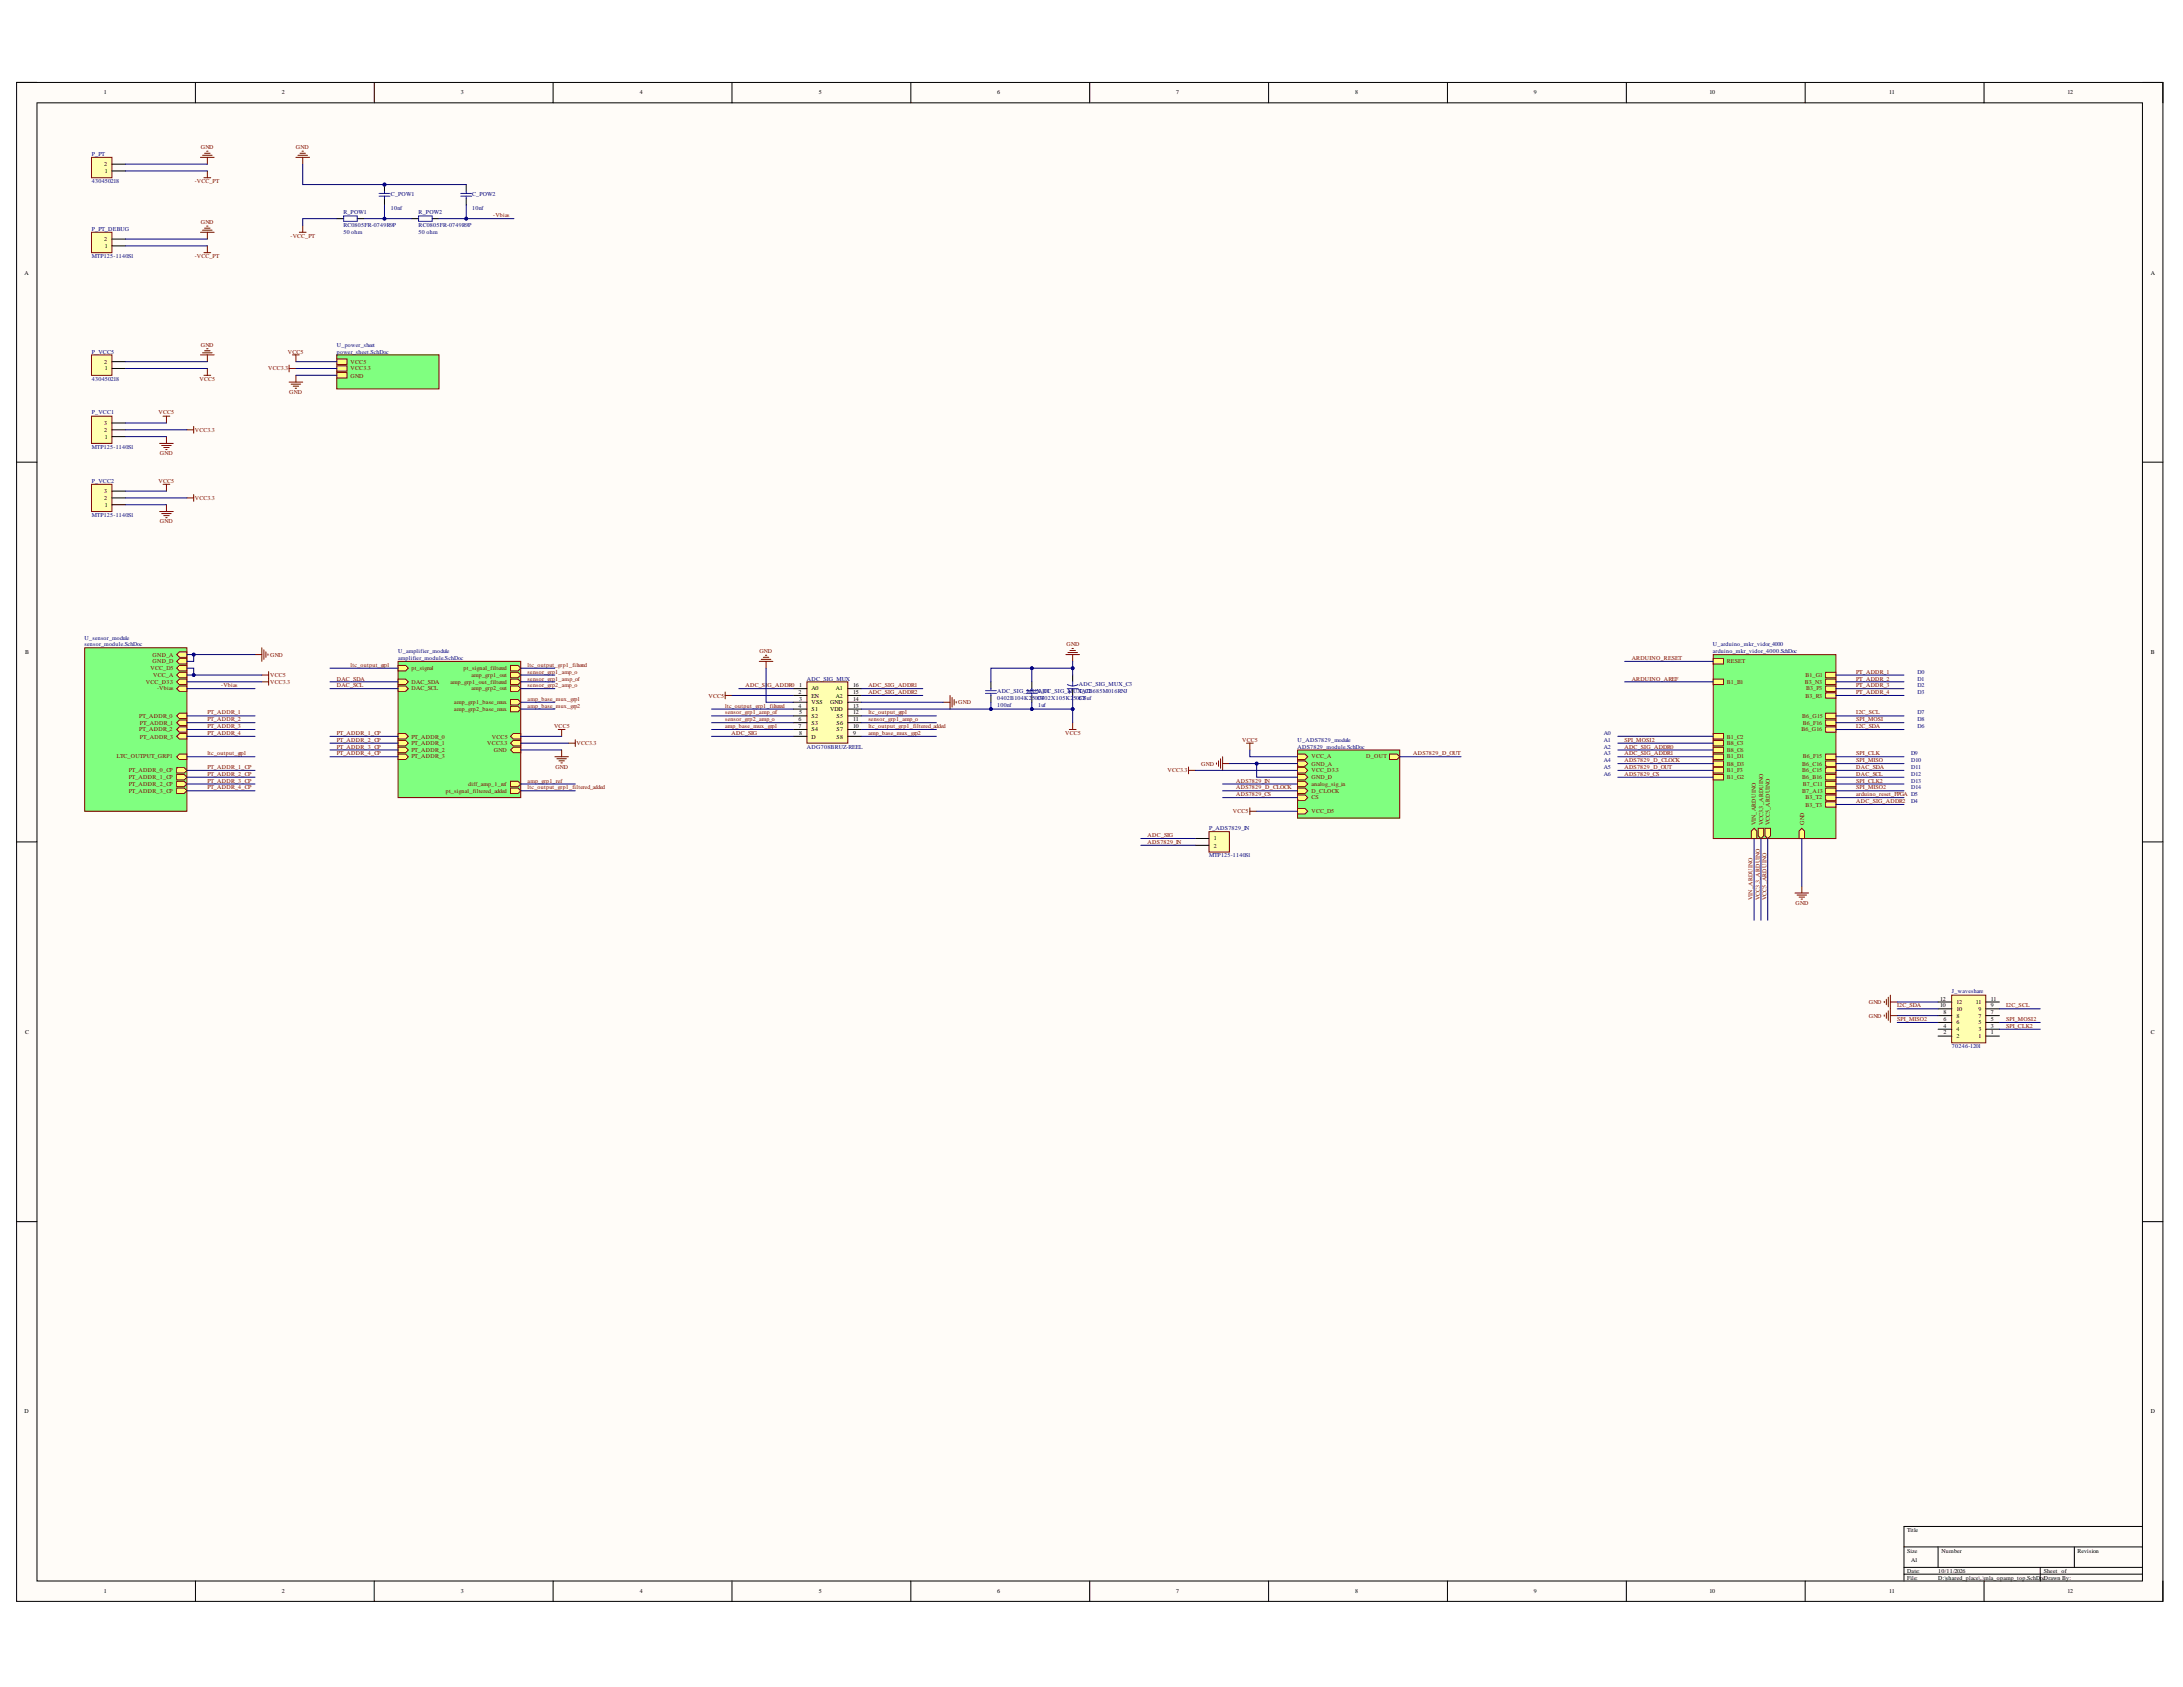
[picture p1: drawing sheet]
<svg xmlns="http://www.w3.org/2000/svg" width="279mm" height="216mm" viewBox="0 0 279 216" stroke-linecap="round" stroke-linejoin="round" font-family="sans-serif">
<defs><g id="words">
<g font-size=".8">
<text x="13.3" y="12.1">1</text>
<text x="36.1" y="12.1">2</text>
<text x="59" y="12.1">3</text>
<text x="81.9" y="12.1">4</text>
<text x="104.8" y="12.1">5</text>
<text x="127.6" y="12.1">6</text>
<text x="150.5" y="12.1">7</text>
<text x="173.4" y="12.1">8</text>
<text x="196.3" y="12.1">9</text>
<text x="218.8" y="12.1">10</text>
<text x="241.8" y="12.1">11</text>
<text x="264.6" y="12.1">12</text>
<text x="13.4" y="21.3">2</text>
<text x="13.4" y="22.1">1</text>
<text x="3.1" y="35.1">A</text>
<text x="13.4" y="30.8">2</text>
<text x="13.4" y="31.8">1</text>
<text x="275.3" y="35.1">A</text>
<text x="13.4" y="46.5">2</text>
<text x="13.4" y="47.4">1</text>
<text x="13.4" y="55.2">2</text>
<text x="13.4" y="54.4">3</text>
<text x="13.4" y="56.2">1</text>
<text x="13.4" y="63.9">2</text>
<text x="13.4" y="63.1">3</text>
<text x="13.4" y="64.9">1</text>
<text x="3.2" y="83.7">B</text>
<text x="275.3" y="83.7">B</text>
<text x="102.2" y="88.8">2</text>
<text x="102.3" y="87.9">1</text>
<text x="102.3" y="89.7">3</text>
<text x="103.9" y="88.4">A0</text>
<text x="103.9" y="89.3">EN</text>
<text x="107" y="88.4">A1</text>
<text x="107" y="89.3">A2</text>
<text x="109.2" y="87.9">16</text>
<text x="109.2" y="88.8">15</text>
<text x="109.2" y="89.7">14</text>
<text x="102.2" y="90.6">4</text>
<text x="102.2" y="92.3">6</text>
<text x="102.2" y="93.2">7</text>
<text x="102.3" y="91.4">5</text>
<text x="102.3" y="94">8</text>
<text x="103.9" y="90.1">VSS</text>
<text x="103.9" y="91">S1</text>
<text x="103.9" y="91.9">S2</text>
<text x="103.9" y="92.8">S3</text>
<text x="103.9" y="93.6">S4</text>
<text x="103.9" y="94.5">D</text>
<text x="106.2" y="90.1">GND</text>
<text x="106.2" y="91">VDD</text>
<text x="107.1" y="91.9">S5</text>
<text x="107.1" y="92.8">S6</text>
<text x="107.1" y="93.6">S7</text>
<text x="107.1" y="94.5">S8</text>
<text x="109.2" y="90.6">13</text>
<text x="109.2" y="91.4">12</text>
<text x="109.2" y="92.3">11</text>
<text x="109.2" y="93.2">10</text>
<text x="109.2" y="94">9</text>
<text x="155.3" y="107.5">1</text>
<text x="155.3" y="108.5">2</text>
<text x="248.3" y="128.9">10</text>
<text x="248.3" y="128.1">12</text>
<text x="248.7" y="131.5">4</text>
<text x="248.7" y="130.7">6</text>
<text x="248.7" y="129.8">8</text>
<text x="250.4" y="132">4</text>
<text x="250.4" y="131.1">6</text>
<text x="250.4" y="130.3">8</text>
<text x="250.4" y="129.3">10</text>
<text x="250.4" y="128.5">12</text>
<text x="252.9" y="128.5">11</text>
<text x="253.2" y="132">3</text>
<text x="253.2" y="131.1">5</text>
<text x="253.2" y="130.3">7</text>
<text x="253.2" y="129.3">9</text>
<text x="254.8" y="131.5">3</text>
<text x="254.8" y="130.7">5</text>
<text x="254.8" y="129.8">7</text>
<text x="254.8" y="128.9">9</text>
<text x="254.8" y="128.1">11</text>
<text x="3.2" y="132.3">C</text>
<text x="248.7" y="132.4">2</text>
<text x="250.4" y="132.9">2</text>
<text x="253.2" y="132.9">1</text>
<text x="254.8" y="132.4">1</text>
<text x="275.3" y="132.3">C</text>
<text x="3.1" y="180.9">D</text>
<text x="275.3" y="180.9">D</text>
<text x="244.1" y="196.1">Title</text>
<text x="13.3" y="203.9">1</text>
<text x="36.1" y="203.9">2</text>
<text x="59" y="203.9">3</text>
<text x="81.9" y="203.9">4</text>
<text x="104.8" y="203.9">5</text>
<text x="127.6" y="203.9">6</text>
<text x="150.5" y="203.9">7</text>
<text x="173.4" y="203.9">8</text>
<text x="196.3" y="203.9">9</text>
<text x="218.8" y="203.9">10</text>
<text x="241.8" y="203.9">11</text>
<text x="244.1" y="198.7">Size</text>
<text x="244.1" y="201.3">Date:</text>
<text x="244.1" y="202.2">File:</text>
<text x="244.6" y="200">A1</text>
<text x="248.1" y="201.3">10/11/2026</text>
<text x="248.1" y="202.2">D:\shared_place\..\mla_opamp_top.SchDocDrawn By:</text>
<text x="248.5" y="198.7">Number</text>
<text x="261.6" y="201.3">Sheet of</text>
<text x="264.6" y="203.9">12</text>
<text x="265.9" y="198.7">Revision</text>
</g>
<g font-size=".8" fill="#000080">
<text x="11.7" y="19.9">P_PT</text>
<text x="11.7" y="23.5">430450218</text>
<text x="11.7" y="29.6">P_PT_DEBUG</text>
<text x="43.9" y="29.9">50 ohm</text>
<text x="43.9" y="27.4">R_POW1</text>
<text x="43.9" y="29.1">RC0805FR-0749R9P</text>
<text x="50" y="26.9">10nf</text>
<text x="50" y="25.1">C_POW1</text>
<text x="53.6" y="29.9">50 ohm</text>
<text x="53.6" y="27.4">R_POW2</text>
<text x="53.6" y="29.1">RC0805FR-0749R9P</text>
<text x="60.4" y="26.9">10nf</text>
<text x="60.4" y="25.1">C_POW2</text>
<text x="11.7" y="33">MTP125-1140S1</text>
<text x="11.7" y="45.3">P_VCC5</text>
<text x="43.1" y="44.3">U_power_sheet</text>
<text x="43.1" y="45.3">power_sheet.SchDoc</text>
<text x="11.7" y="48.7">430450218</text>
<text x="11.7" y="53">P_VCC1</text>
<text x="11.7" y="57.4">MTP125-1140S1</text>
<text x="11.7" y="61.8">P_VCC2</text>
<text x="11.7" y="66.1">MTP125-1140S1</text>
<text x="10.8" y="81.9">U_sensor_module</text>
<text x="10.8" y="82.7">sensor_module.SchDoc</text>
<text x="51" y="83.6">U_amplifier_module</text>
<text x="219.2" y="82.7">U_arduino_mkr_vidor_4000</text>
<text x="219.2" y="83.6">arduino_mkr_vidor_4000.SchDoc</text>
<text x="51" y="84.5">amplifier_module.SchDoc</text>
<text x="103.3" y="87.1">ADC_SIG_MUX</text>
<text x="127.6" y="88.7">ADC_SIG_MUX_CC_SIG_MUXAJ2</text>
<text x="127.6" y="89.6">0402B104K250C402X105K250C.8uf</text>
<text x="132.9" y="88.7">AD1</text>
<text x="132.9" y="89.6">0T</text>
<text x="138.1" y="89.6">6T</text>
<text x="138.1" y="87.9">ADC_SIG_MUX_C3</text>
<text x="138.1" y="88.7">T_CB685M016RNJ</text>
<text x="245.4" y="86.2">D0</text>
<text x="245.4" y="87.1">D1</text>
<text x="245.4" y="87.9">D2</text>
<text x="245.4" y="88.8">D3</text>
<text x="103.3" y="95.8">ADG708BRUZ-REEL</text>
<text x="127.6" y="90.5">100nf</text>
<text x="132.9" y="90.5">1uf</text>
<text x="166.1" y="94.9">U_ADS7829_module</text>
<text x="166.1" y="95.8">ADS7829_module.SchDoc</text>
<text x="205.3" y="94.9">A1</text>
<text x="205.3" y="95.8">A2</text>
<text x="205.3" y="94">A0</text>
<text x="245.4" y="93.2">D6</text>
<text x="245.4" y="91.4">D7</text>
<text x="245.4" y="92.3">D8</text>
<text x="205.3" y="96.6">A3</text>
<text x="205.3" y="97.6">A4</text>
<text x="205.3" y="98.4">A5</text>
<text x="205.3" y="99.3">A6</text>
<text x="244.6" y="96.6">D9</text>
<text x="244.6" y="97.6">D10</text>
<text x="244.6" y="98.4">D11</text>
<text x="244.6" y="99.3">D12</text>
<text x="244.6" y="100.2">D13</text>
<text x="244.6" y="101">D14</text>
<text x="154.7" y="106.3">P_ADS7829_IN</text>
<text x="244.6" y="102.8">D4</text>
<text x="154.7" y="109.7">MTP125-1140S1</text>
<text x="249.8" y="127.1">J_waveshare</text>
<text x="249.8" y="134.1">70246-1201</text>
</g>
<g font-size=".8" fill="#800000">
<text x="24.9" y="23.5">-VCC_PT</text>
<text x="25.7" y="19.1">GND</text>
<text x="37.9" y="19.1">GND</text>
<text x="25.7" y="28.6">GND</text>
<text x="63.1" y="27.8">-Vbias</text>
<text x="24.9" y="33">-VCC_PT</text>
<text x="37.2" y="30.4">-VCC_PT</text>
<text x="25.7" y="44.3">GND</text>
<text x="34.3" y="47.4">VCC3.3</text>
<text x="36.8" y="45.3">VCC5</text>
<text x="44.9" y="46.5">VCC5</text>
<text x="44.9" y="47.4">VCC3.3</text>
<text x="20.3" y="53">VCC5</text>
<text x="25.5" y="48.7">VCC5</text>
<text x="37" y="50.4">GND</text>
<text x="44.9" y="48.3">GND</text>
<text x="20.5" y="58.3">GND</text>
<text x="24.9" y="55.2">VCC3.3</text>
<text x="20.3" y="61.8">VCC5</text>
<text x="24.9" y="63.9">VCC3.3</text>
<text x="20.5" y="67">GND</text>
<text x="97.2" y="83.6">GND</text>
<text x="136.5" y="82.7">GND</text>
<text x="18.7" y="87.5">VCC_D3.3</text>
<text x="19.3" y="85.7">VCC_D5</text>
<text x="19.5" y="84.1">GND_A</text>
<text x="19.5" y="84.9">GND_D</text>
<text x="19.6" y="86.7">VCC_A</text>
<text x="20.1" y="88.4">-Vbias</text>
<text x="28.3" y="87.9">-Vbias</text>
<text x="34.6" y="86.7">VCC5</text>
<text x="34.6" y="84.1">GND</text>
<text x="34.6" y="87.5">VCC3.3</text>
<text x="43.1" y="87.1">DAC_SDA</text>
<text x="43.1" y="87.9">DAC_SCL</text>
<text x="44.9" y="85.3">ltc_output_grp1</text>
<text x="52.7" y="85.7">pt_signal</text>
<text x="52.7" y="87.5">DAC_SDA</text>
<text x="52.7" y="88.4">DAC_SCL</text>
<text x="57.6" y="87.5">amp_grp1_out_filtered</text>
<text x="59.3" y="85.7">pt_signal_filtered</text>
<text x="60.3" y="86.7">amp_grp1_out</text>
<text x="60.3" y="88.4">amp_grp2_out</text>
<text x="67.5" y="85.3">ltc_output_grp1_filtered</text>
<text x="67.5" y="86.2">sensor_grp1_amp_o</text>
<text x="67.5" y="87.1">sensor_grp1_amp_of</text>
<text x="67.5" y="87.9">sensor_grp2_amp_o</text>
<text x="67.5" y="89.7">amp_base_mux_grp1</text>
<text x="90.7" y="89.3">VCC5</text>
<text x="95.4" y="87.9">ADC_SIG_ADDR0</text>
<text x="111.1" y="87.9">ADC_SIG_ADDR1</text>
<text x="111.1" y="88.8">ADC_SIG_ADDR2</text>
<text x="208.8" y="84.5">ARDUINO_RESET</text>
<text x="208.8" y="87.1">ARDUINO_AREF</text>
<text x="221" y="84.9">RESET</text>
<text x="221" y="87.5">B1_B1</text>
<text x="231" y="87.5">B3_N3</text>
<text x="231.1" y="86.7">B1_G1</text>
<text x="231.1" y="89.3">B3_R3</text>
<text x="231.1" y="88.4">B3_P3</text>
<text x="237.6" y="86.2">PT_ADDR_1</text>
<text x="237.6" y="87.1">PT_ADDR_2</text>
<text x="237.6" y="87.9">PT_ADDR_3</text>
<text x="237.6" y="88.8">PT_ADDR_4</text>
<text x="17.8" y="93.6">PT_ADDR_2</text>
<text x="17.8" y="91.9">PT_ADDR_0</text>
<text x="17.9" y="94.5">PT_ADDR_3</text>
<text x="17.9" y="92.8">PT_ADDR_1</text>
<text x="26.5" y="91.4">PT_ADDR_1</text>
<text x="26.5" y="92.3">PT_ADDR_2</text>
<text x="26.5" y="93.2">PT_ADDR_3</text>
<text x="26.5" y="94">PT_ADDR_4</text>
<text x="43.1" y="94">PT_ADDR_1_CP</text>
<text x="43.1" y="94.9">PT_ADDR_2_CP</text>
<text x="43.1" y="95.8">PT_ADDR_3_CP</text>
<text x="52.7" y="94.5">PT_ADDR_0</text>
<text x="52.7" y="95.4">PT_ADDR_1</text>
<text x="58.1" y="90.1">amp_grp1_base_mux</text>
<text x="58.1" y="91">amp_grp2_base_mux</text>
<text x="62.4" y="95.4">VCC3.3</text>
<text x="63" y="94.5">VCC5</text>
<text x="67.5" y="90.6">amp_base_mux_grp2</text>
<text x="70.9" y="93.2">VCC5</text>
<text x="73.8" y="95.4">VCC3.3</text>
<text x="92.8" y="90.6">ltc_output_grp1_filtered</text>
<text x="92.8" y="93.2">amp_base_mux_grp1</text>
<text x="92.8" y="91.4">sensor_grp1_amp_of</text>
<text x="92.8" y="92.3">sensor_grp2_amp_o</text>
<text x="93.6" y="94">ADC_SIG</text>
<text x="111.1" y="91.4">ltc_output_grp1</text>
<text x="111.1" y="94">amp_base_mux_grp2</text>
<text x="111.1" y="92.3">sensor_grp1_amp_o</text>
<text x="111.1" y="93.2">ltc_output_grp1_filtered_added</text>
<text x="122.6" y="90.1">GND</text>
<text x="136.3" y="94">VCC5</text>
<text x="159" y="94.9">VCC5</text>
<text x="207.9" y="95.8">ADC_SIG_ADDR0</text>
<text x="207.9" y="94.9">SPI_MOSI2</text>
<text x="221" y="94.5">B1_C2</text>
<text x="221" y="95.4">B8_C3</text>
<text x="230.6" y="93.6">B6_G16</text>
<text x="230.6" y="91.9">B6_G15</text>
<text x="230.7" y="92.8">B6_F16</text>
<text x="237.6" y="92.3">SPI_MOSI</text>
<text x="237.6" y="91.4">I2C_SCL</text>
<text x="237.6" y="93.2">I2C_SDA</text>
<text x="15" y="97.1">LTC_OUTPUT_GRP1</text>
<text x="16.5" y="98.8">PT_ADDR_0_CP</text>
<text x="16.5" y="99.7">PT_ADDR_1_CP</text>
<text x="16.5" y="100.6">PT_ADDR_2_CP</text>
<text x="16.5" y="101.5">PT_ADDR_3_CP</text>
<text x="26.5" y="96.6">ltc_output_grp1</text>
<text x="26.5" y="98.4">PT_ADDR_1_CP</text>
<text x="26.5" y="99.3">PT_ADDR_2_CP</text>
<text x="26.5" y="100.2">PT_ADDR_3_CP</text>
<text x="26.5" y="101">PT_ADDR_4_CP</text>
<text x="43.1" y="96.6">PT_ADDR_4_CP</text>
<text x="52.7" y="96.2">PT_ADDR_2</text>
<text x="52.7" y="97.1">PT_ADDR_3</text>
<text x="57" y="101.5">pt_signal_filtered_added</text>
<text x="59.9" y="100.6">diff_amp_1_ref</text>
<text x="63.2" y="96.2">GND</text>
<text x="67.5" y="100.2">amp_grp1_ref</text>
<text x="67.5" y="101">ltc_output_grp1_filtered_added</text>
<text x="71.1" y="98.4">GND</text>
<text x="149.4" y="98.8">VCC3.3</text>
<text x="153.7" y="98">GND</text>
<text x="158.2" y="100.2">ADS7829_IN</text>
<text x="158.2" y="101.9">ADS7829_CS</text>
<text x="158.2" y="101">ADS7829_D_CLOCK</text>
<text x="167.8" y="97.1">VCC_A</text>
<text x="167.8" y="98">GND_A</text>
<text x="167.8" y="98.8">VCC_D3.3</text>
<text x="167.8" y="99.7">GND_D</text>
<text x="167.8" y="100.6">analog_sig_in</text>
<text x="167.8" y="101.5">D_CLOCK</text>
<text x="174.9" y="97.1">D_OUT</text>
<text x="180.9" y="96.6">ADS7829_D_OUT</text>
<text x="207.9" y="97.6">ADS7829_D_CLOCK</text>
<text x="207.9" y="99.3">ADS7829_CS</text>
<text x="207.9" y="98.4">ADS7829_D_OUT</text>
<text x="207.9" y="96.6">ADC_SIG_ADDR1</text>
<text x="221" y="97.1">B1_D1</text>
<text x="221" y="96.2">B8_C6</text>
<text x="221" y="98">B8_D3</text>
<text x="221" y="98.8">B1_F3</text>
<text x="221" y="99.7">B1_G2</text>
<text x="230.6" y="101.5">B7_A13</text>
<text x="230.6" y="99.7">B6_B16</text>
<text x="230.6" y="98.8">B6_C15</text>
<text x="230.6" y="98">B6_C16</text>
<text x="230.7" y="100.6">B7_C11</text>
<text x="230.7" y="97.1">B6_F15</text>
<text x="237.6" y="98.4">DAC_SDA</text>
<text x="237.6" y="99.3">DAC_SCL</text>
<text x="237.6" y="96.6">SPI_CLK</text>
<text x="237.6" y="97.6">SPI_MISO</text>
<text x="237.6" y="100.2">SPI_CLK2</text>
<text x="237.6" y="101">SPI_MISO2</text>
<text x="237.6" y="101.9">arduino_reset_FPGA D5</text>
<text x="146.9" y="107.1">ADC_SIG</text>
<text x="146.9" y="108">ADS7829_IN</text>
<text x="157.8" y="104.1">VCC5</text>
<text x="167.8" y="102.3">CS</text>
<text x="167.8" y="104.1">VCC_D5</text>
<text x="224.7" y="105.6" transform="rotate(-90 224.7 105.6)">VIN_ARDUINO</text>
<text x="225.7" y="105.6" transform="rotate(-90 225.7 105.6)">VCC3.3_ARDUINO</text>
<text x="226.5" y="105.6" transform="rotate(-90 226.5 105.6)">VCC5_ARDUINO</text>
<text x="230.9" y="105.6" transform="rotate(-90 230.9 105.6)">GND</text>
<text x="231.1" y="103.2">B3_T3</text>
<text x="231.1" y="102.3">B3_T2</text>
<text x="237.6" y="102.8">ADC_SIG_ADDR2</text>
<text x="224.3" y="115.1" transform="rotate(-90 224.3 115.1)">VIN_ARDUINO</text>
<text x="225.2" y="115.1" transform="rotate(-90 225.2 115.1)">VCC3.3_ARDUINO</text>
<text x="226.1" y="115.1" transform="rotate(-90 226.1 115.1)">VCC5_ARDUINO</text>
<text x="229.8" y="115.8">GND</text>
<text x="239.2" y="128.5">GND</text>
<text x="239.2" y="130.3">GND</text>
<text x="242.8" y="130.7">SPI_MISO2</text>
<text x="242.8" y="128.9">I2C_SDA</text>
<text x="256.8" y="131.5">SPI_CLK2</text>
<text x="256.8" y="130.7">SPI_MOSI2</text>
<text x="256.8" y="128.9">I2C_SCL</text>
</g>
</g></defs>
<path d="M2.1 10.6h274.7v194.3h-274.7z" fill-rule="evenodd" fill="#fffcf8"/>
<path d="M2.1 10.6h274.7v194.3h-274.7z" fill="none" stroke="#000" stroke-width=".13"/>
<path d="M4.7 13.2h269.5v189.1h-269.5z" fill-rule="evenodd" fill="#fffcf8"/>
<g fill="none" stroke="#000" stroke-width=".13">
<path d="M2.1 10.5h2.6M4.7 13.2h269.5v189.1h-269.5zM25 10.5v2.7M47.9 10.5v2.7M70.8 10.5v2.7M93.7 10.5v2.7M116.6 10.5v2.7M139.5 10.5v2.7M162.4 10.5v2.7M185.3 10.6v2.6M208.2 10.6v2.6M231 10.6v2.6"/>
<path d="M253.9 10.6v2.6M274.2 10.6h2.6v2.6M2.1 59.1h2.6M274.2 59.2h2.6M2.1 107.7h2.6M274.2 107.7h2.6M2.1 156.3h2.6M274.2 156.3h2.6M243.7 198h30.5M248.1 198v2.6M265.5 198v2.6M274.2 195.4h-30.5v6.9"/>
<path d="M25 202.3v2.6M47.9 202.3v2.6M70.8 202.3v2.6M93.7 202.3v2.6M116.6 202.3v2.6M139.5 202.3v2.6M162.4 202.3v2.6M185.3 202.3v2.6M208.2 202.3v2.6M231 202.3v2.6M243.7 200.6h30.5M243.7 201.5h30.5"/>
<path d="M253.9 202.3v2.6M261.1 200.6v1.7M276.8 202.3v2.6"/>
</g>
<g fill="none" stroke="#800000" stroke-width=".13">
<path d="M25.9 19.9h1.2M26.2 19.6h.7M26.4 19.3h.2M25.7 20.1h1.7M25.7 29.7h1.7M25.9 29.5h1.2M26.1 22.7h.9M26.1 32.3h.9M26.2 29.2h.7M26.4 28.9h.2M26.5 20.1v.9M26.5 21.9v.8"/>
<path d="M26.5 29.7v.9M26.5 31.5v.8M25.7 45.4h1.7M25.9 45.2h1.2M26.1 48h.9M26.2 44.9h.7M26.4 44.6h.2M26.5 45.4v.9M26.5 47.2v.8"/>
</g>
<path d="M11.7 20.1h2.6v2.6h-2.6z" fill-rule="evenodd" fill="#ffffb0"/>
<path d="M11.7 20.1h2.6v2.6h-2.6z" fill="none" stroke="#800000" stroke-width=".13"/>
<path d="M14.3 21.9h1.8M14.3 21h1.8" fill="none" stroke="#000" stroke-width=".13"/>
<path d="M11.7 29.7h2.6v2.6h-2.6z" fill-rule="evenodd" fill="#ffffb0"/>
<path d="M11.7 29.7h2.6v2.6h-2.6z" fill="none" stroke="#800000" stroke-width=".13"/>
<path d="M14.3 31.5h1.8M14.3 30.6h1.8" fill="none" stroke="#000" stroke-width=".13"/>
<path d="M11.7 45.4h2.6v2.6h-2.6z" fill-rule="evenodd" fill="#ffffb0"/>
<path d="M38.1 19.9h1.3M38.4 19.6h.7M38.7 19.3h.1M37.9 20.1h1.7M38.3 29.7h.9M38.7 20.1v.9M38.7 28.9v.8M11.7 45.4h2.6v2.6h-2.6z" fill="none" stroke="#800000" stroke-width=".13"/>
<path d="M14.3 47.2h1.8M14.3 46.3h1.8" fill="none" stroke="#000" stroke-width=".13"/>
<circle cx="49.2" cy="23.6" r=".17" fill="#000080"/>
<circle cx="49.2" cy="23.6" r=".17" fill="none" stroke="#000080" stroke-width=".13"/>
<path d="M49.2 23.6v.9M49.2 25.4v.8" fill="none" stroke="#000" stroke-width=".13"/>
<circle cx="49.2" cy="23.6" r=".17" fill="#000080"/>
<circle cx="49.2" cy="23.6" r=".17" fill="none" stroke="#000080" stroke-width=".13"/>
<path d="M44 27.6h1.7v.7h-1.7zM48.5 24.8h1.4M48.5 25.1h1.4M49.2 24.5v.3M49.2 25.1v.3M53.6 27.6h1.7v.7h-1.7zM59 24.8h1.4M59 25.1h1.4M59.7 24.5v.3M59.7 25.1v.3" fill="none" stroke="#00f" stroke-width=".13"/>
<path d="M43.1 28h.9M45.7 28h.9M52.7 28h.9M55.3 28h.9M59.7 23.6v.9M59.7 25.4v.8" fill="none" stroke="#000" stroke-width=".13"/>
<path d="M11.7 53.3h2.6v3.4h-2.6z" fill-rule="evenodd" fill="#ffffb0"/>
<path d="M11.7 53.3h2.6v3.4h-2.6zM20.4 56.7h1.8M20.7 57h1.2M20.9 53.3h.8M21 57.3h.7M21.2 57.5h.2M21.3 53.3v.8M21.3 55.9v.8M23.9 55h.9M24.8 54.6v.8" fill="none" stroke="#800000" stroke-width=".13"/>
<path d="M14.3 55.9h1.8M14.3 55h1.8M14.3 54.1h1.8" fill="none" stroke="#000" stroke-width=".13"/>
<path d="M11.7 62h2.6v3.5h-2.6z" fill-rule="evenodd" fill="#ffffb0"/>
<path d="M11.7 62h2.6v3.5h-2.6zM20.4 65.5h1.8M20.7 65.7h1.2M20.9 62h.8M21 66h.7M21.2 66.3h.2M21.3 62v.9M21.3 64.6v.9M23.9 63.7h.9M24.8 63.3v.9" fill="none" stroke="#800000" stroke-width=".13"/>
<path d="M14.3 64.6h1.8M14.3 63.7h1.8M14.3 62.9h1.8" fill="none" stroke="#000" stroke-width=".13"/>
<path d="M43.1 45.4h13.1v4.4h-13.1z" fill-rule="evenodd" fill="#80ff80"/>
<path d="M43.1 45.4h13.1v4.4h-13.1z" fill="none" stroke="#800000" stroke-width=".13"/>
<path d="M43.1 45.9h1.3v.7h-1.3z" fill-rule="evenodd" fill="#ffff80"/>
<path d="M43.1 45.9h1.3v.7h-1.3z" fill="none" stroke="#800000" stroke-width=".13"/>
<path d="M43.1 46.8h1.3v.7h-1.3z" fill-rule="evenodd" fill="#ffff80"/>
<path d="M43.1 46.8h1.3v.7h-1.3z" fill="none" stroke="#800000" stroke-width=".13"/>
<path d="M43.1 47.7h1.3v.7h-1.3z" fill-rule="evenodd" fill="#ffff80"/>
<path d="M37 48.9h1.7M37 46.7v.9M37 47.2h.9M37.3 49.2h1.2M37.4 45.4h.9M37.5 49.4h.7M37.8 49.7h.2M37.9 45.4v.9M37.9 48v.9M43.1 47.7h1.3v.7h-1.3z" fill="none" stroke="#800000" stroke-width=".13"/>
<path d="M10.8 82.9h13.1v20.9h-13.1z" fill-rule="evenodd" fill="#80ff80"/>
<path d="M10.8 82.9h13.1v20.9h-13.1z" fill="none" stroke="#800000" stroke-width=".13"/>
<path d="M22.6 86.4l.4-.4h.9v.7h-.9z" fill-rule="evenodd" fill="#ffff80"/>
<path d="M22.6 86.4l.4-.4h.9v.7h-.9z" fill="none" stroke="#800000" stroke-width=".13"/>
<path d="M22.6 88.1l.4-.3h.9v.7h-.9z" fill-rule="evenodd" fill="#ffff80"/>
<path d="M22.6 88.1l.4-.3h.9v.7h-.9z" fill="none" stroke="#800000" stroke-width=".13"/>
<path d="M22.6 83.8l.4-.4h.9v.7h-.9z" fill-rule="evenodd" fill="#ffff80"/>
<path d="M22.6 83.8l.4-.4h.9v.7h-.9z" fill="none" stroke="#800000" stroke-width=".13"/>
<path d="M22.6 93.4l.4-.4h.9v.7h-.9z" fill-rule="evenodd" fill="#ffff80"/>
<path d="M22.6 93.4l.4-.4h.9v.7h-.9z" fill="none" stroke="#800000" stroke-width=".13"/>
<path d="M23 93.9h.9v.7h-.9l-.4-.4z" fill-rule="evenodd" fill="#ffff80"/>
<path d="M23 93.9h.9v.7h-.9l-.4-.4z" fill="none" stroke="#800000" stroke-width=".13"/>
<path d="M22.6 92.5l.4-.4h.9v.7h-.9z" fill-rule="evenodd" fill="#ffff80"/>
<path d="M22.6 92.5l.4-.4h.9v.7h-.9z" fill="none" stroke="#800000" stroke-width=".13"/>
<path d="M22.6 91.6l.4-.3h.9v.7h-.9z" fill-rule="evenodd" fill="#ffff80"/>
<path d="M22.6 91.6l.4-.3h.9v.7h-.9z" fill="none" stroke="#800000" stroke-width=".13"/>
<path d="M22.6 84.6l.4-.3h.9v.7h-.9z" fill-rule="evenodd" fill="#ffff80"/>
<path d="M22.6 84.6l.4-.3h.9v.7h-.9z" fill="none" stroke="#800000" stroke-width=".13"/>
<path d="M22.6 96.8l.4-.3h.9v.7h-.9z" fill-rule="evenodd" fill="#ffff80"/>
<path d="M22.6 96.8l.4-.3h.9v.7h-.9z" fill="none" stroke="#800000" stroke-width=".13"/>
<path d="M22.6 85.5l.4-.3h.9v.7h-.9z" fill-rule="evenodd" fill="#ffff80"/>
<path d="M22.6 85.5l.4-.3h.9v.7h-.9z" fill="none" stroke="#800000" stroke-width=".13"/>
<path d="M22.6 98.2h1l.3 .4-.3 .3h-1z" fill-rule="evenodd" fill="#ffff80"/>
<path d="M22.6 98.2h1l.3 .4-.3 .3h-1z" fill="none" stroke="#800000" stroke-width=".13"/>
<path d="M22.6 99.1h1l.3 .4-.3 .3h-1z" fill-rule="evenodd" fill="#ffff80"/>
<path d="M22.6 99.1h1l.3 .4-.3 .3h-1z" fill="none" stroke="#800000" stroke-width=".13"/>
<path d="M22.6 100h1l.3 .3-.3 .4h-1z" fill-rule="evenodd" fill="#ffff80"/>
<path d="M22.6 100h1l.3 .3-.3 .4h-1z" fill="none" stroke="#800000" stroke-width=".13"/>
<path d="M22.6 100.9h1l.3 .3-.3 .4h-1z" fill-rule="evenodd" fill="#ffff80"/>
<path d="M22.6 100.9h1l.3 .3-.3 .4h-1z" fill="none" stroke="#800000" stroke-width=".13"/>
<path d="M22.6 87.3l.4-.4h.9v.7h-.9z" fill-rule="evenodd" fill="#ffff80"/>
<path d="M22.6 87.3l.4-.4h.9v.7h-.9zM32.6 83.8h.9M33.5 86.4h.9M33.5 82.9v1.7M33.8 83.2v1.2M34 83.4v.7M34.3 83.7v.2M34.4 86v.8" fill="none" stroke="#800000" stroke-width=".13"/>
<path d="M219.3 83.8h15.7v23.5h-15.7z" fill-rule="evenodd" fill="#80ff80"/>
<path d="M219.3 83.8h15.7v23.5h-15.7z" fill="none" stroke="#800000" stroke-width=".13"/>
<path d="M219.3 84.3h1.3v.7h-1.3z" fill-rule="evenodd" fill="#ffff80"/>
<path d="M219.3 84.3h1.3v.7h-1.3z" fill="none" stroke="#800000" stroke-width=".13"/>
<path d="M233.7 100.9h1.3v.7h-1.3z" fill-rule="evenodd" fill="#ffff80"/>
<path d="M233.7 100.9h1.3v.7h-1.3z" fill="none" stroke="#800000" stroke-width=".13"/>
<path d="M233.7 100h1.3v.7h-1.3z" fill-rule="evenodd" fill="#ffff80"/>
<path d="M233.7 100h1.3v.7h-1.3z" fill="none" stroke="#800000" stroke-width=".13"/>
<path d="M233.7 99.1h1.3v.7h-1.3z" fill-rule="evenodd" fill="#ffff80"/>
<path d="M233.7 99.1h1.3v.7h-1.3z" fill="none" stroke="#800000" stroke-width=".13"/>
<path d="M233.7 98.2h1.3v.7h-1.3z" fill-rule="evenodd" fill="#ffff80"/>
<path d="M233.7 98.2h1.3v.7h-1.3z" fill="none" stroke="#800000" stroke-width=".13"/>
<path d="M233.7 97.4h1.3v.7h-1.3z" fill-rule="evenodd" fill="#ffff80"/>
<path d="M233.7 97.4h1.3v.7h-1.3z" fill="none" stroke="#800000" stroke-width=".13"/>
<path d="M233.7 96.5h1.3v.7h-1.3z" fill-rule="evenodd" fill="#ffff80"/>
<path d="M233.7 96.5h1.3v.7h-1.3z" fill="none" stroke="#800000" stroke-width=".13"/>
<path d="M233.7 92.1h1.3v.7h-1.3z" fill-rule="evenodd" fill="#ffff80"/>
<path d="M233.7 92.1h1.3v.7h-1.3z" fill="none" stroke="#800000" stroke-width=".13"/>
<path d="M233.7 91.3h1.3v.7h-1.3z" fill-rule="evenodd" fill="#ffff80"/>
<path d="M233.7 91.3h1.3v.7h-1.3z" fill="none" stroke="#800000" stroke-width=".13"/>
<path d="M233.7 93h1.3v.7h-1.3z" fill-rule="evenodd" fill="#ffff80"/>
<path d="M233.7 93h1.3v.7h-1.3z" fill="none" stroke="#800000" stroke-width=".13"/>
<path d="M219.3 86.9h1.3v.7h-1.3z" fill-rule="evenodd" fill="#ffff80"/>
<path d="M219.3 86.9h1.3v.7h-1.3z" fill="none" stroke="#800000" stroke-width=".13"/>
<path d="M219.3 93.9h1.3v.7h-1.3z" fill-rule="evenodd" fill="#ffff80"/>
<path d="M219.3 93.9h1.3v.7h-1.3z" fill="none" stroke="#800000" stroke-width=".13"/>
<path d="M219.3 94.8h1.3v.7h-1.3z" fill-rule="evenodd" fill="#ffff80"/>
<path d="M219.3 94.8h1.3v.7h-1.3z" fill="none" stroke="#800000" stroke-width=".13"/>
<path d="M219.3 96.5h1.3v.7h-1.3z" fill-rule="evenodd" fill="#ffff80"/>
<path d="M219.3 96.5h1.3v.7h-1.3z" fill="none" stroke="#800000" stroke-width=".13"/>
<path d="M219.3 95.6h1.3v.7h-1.3z" fill-rule="evenodd" fill="#ffff80"/>
<path d="M219.3 95.6h1.3v.7h-1.3z" fill="none" stroke="#800000" stroke-width=".13"/>
<path d="M219.3 97.4h1.3v.7h-1.3z" fill-rule="evenodd" fill="#ffff80"/>
<path d="M219.3 97.4h1.3v.7h-1.3z" fill="none" stroke="#800000" stroke-width=".13"/>
<path d="M219.3 98.2h1.3v.7h-1.3z" fill-rule="evenodd" fill="#ffff80"/>
<path d="M219.3 98.2h1.3v.7h-1.3z" fill="none" stroke="#800000" stroke-width=".13"/>
<path d="M219.3 99.1h1.3v.7h-1.3z" fill-rule="evenodd" fill="#ffff80"/>
<path d="M219.3 99.1h1.3v.7h-1.3z" fill="none" stroke="#800000" stroke-width=".13"/>
<path d="M233.7 86h1.3v.7h-1.3z" fill-rule="evenodd" fill="#ffff80"/>
<path d="M233.7 86h1.3v.7h-1.3z" fill="none" stroke="#800000" stroke-width=".13"/>
<path d="M233.7 86.9h1.3v.7h-1.3z" fill-rule="evenodd" fill="#ffff80"/>
<path d="M233.7 86.9h1.3v.7h-1.3z" fill="none" stroke="#800000" stroke-width=".13"/>
<path d="M233.7 87.8h1.3v.7h-1.3z" fill-rule="evenodd" fill="#ffff80"/>
<path d="M233.7 87.8h1.3v.7h-1.3z" fill="none" stroke="#800000" stroke-width=".13"/>
<path d="M233.7 88.7h1.3v.7h-1.3z" fill-rule="evenodd" fill="#ffff80"/>
<path d="M233.7 88.7h1.3v.7h-1.3z" fill="none" stroke="#800000" stroke-width=".13"/>
<path d="M233.7 102.6h1.3v.7h-1.3z" fill-rule="evenodd" fill="#ffff80"/>
<path d="M233.7 102.6h1.3v.7h-1.3z" fill="none" stroke="#800000" stroke-width=".13"/>
<path d="M233.7 101.7h1.3v.7h-1.3z" fill-rule="evenodd" fill="#ffff80"/>
<path d="M233.7 101.7h1.3v.7h-1.3z" fill="none" stroke="#800000" stroke-width=".13"/>
<path d="M225.9 106h.7v1l-.4 .3-.3-.3z" fill-rule="evenodd" fill="#ffff80"/>
<path d="M225.9 106h.7v1l-.4 .3-.3-.3z" fill="none" stroke="#800000" stroke-width=".13"/>
<path d="M224.2 106.4l.3-.4 .4 .4v.9h-.7z" fill-rule="evenodd" fill="#ffff80"/>
<path d="M224.2 106.4l.3-.4 .4 .4v.9h-.7z" fill="none" stroke="#800000" stroke-width=".13"/>
<path d="M225 106h.7v1l-.3 .3-.4-.3z" fill-rule="evenodd" fill="#ffff80"/>
<path d="M225 106h.7v1l-.3 .3-.4-.3z" fill="none" stroke="#800000" stroke-width=".13"/>
<path d="M230.3 106.4l.3-.4 .4 .4v.9h-.7z" fill-rule="evenodd" fill="#ffff80"/>
<path d="M230.3 106.4l.3-.4 .4 .4v.9h-.7z" fill="none" stroke="#800000" stroke-width=".13"/>
<path d="M166.1 96h13.1v8.7h-13.1z" fill-rule="evenodd" fill="#80ff80"/>
<path d="M166.1 96h13.1v8.7h-13.1z" fill="none" stroke="#800000" stroke-width=".13"/>
<path d="M166.1 96.5h.9l.4 .3-.4 .4h-.9z" fill-rule="evenodd" fill="#ffff80"/>
<path d="M166.1 96.5h.9l.4 .3-.4 .4h-.9z" fill="none" stroke="#800000" stroke-width=".13"/>
<path d="M166.1 97.4h.9l.4 .3-.4 .4h-.9z" fill-rule="evenodd" fill="#ffff80"/>
<path d="M166.1 97.4h.9l.4 .3-.4 .4h-.9z" fill="none" stroke="#800000" stroke-width=".13"/>
<path d="M166.1 98.2h.9l.4 .4-.4 .3h-.9z" fill-rule="evenodd" fill="#ffff80"/>
<path d="M166.1 98.2h.9l.4 .4-.4 .3h-.9z" fill="none" stroke="#800000" stroke-width=".13"/>
<path d="M166.1 99.1h.9l.4 .4-.4 .3h-.9z" fill-rule="evenodd" fill="#ffff80"/>
<path d="M166.1 99.1h.9l.4 .4-.4 .3h-.9z" fill="none" stroke="#800000" stroke-width=".13"/>
<path d="M166.1 100h.9l.4 .3-.4 .4h-.9z" fill-rule="evenodd" fill="#ffff80"/>
<path d="M166.1 100h.9l.4 .3-.4 .4h-.9z" fill="none" stroke="#800000" stroke-width=".13"/>
<path d="M166.1 100.9h.9l.4 .3-.4 .4h-.9z" fill-rule="evenodd" fill="#ffff80"/>
<path d="M166.1 100.9h.9l.4 .3-.4 .4h-.9z" fill="none" stroke="#800000" stroke-width=".13"/>
<path d="M166.1 101.7h.9l.4 .4-.4 .3h-.9z" fill-rule="evenodd" fill="#ffff80"/>
<path d="M166.1 101.7h.9l.4 .4-.4 .3h-.9z" fill="none" stroke="#800000" stroke-width=".13"/>
<path d="M177.9 96.5h.9l.4 .3-.4 .4h-.9z" fill-rule="evenodd" fill="#ffff80"/>
<path d="M177.9 96.5h.9l.4 .3-.4 .4h-.9z" fill="none" stroke="#800000" stroke-width=".13"/>
<path d="M166.1 103.5h.9l.4 .3-.4 .4h-.9z" fill-rule="evenodd" fill="#ffff80"/>
<path d="M166.1 103.5h.9l.4 .3-.4 .4h-.9zM229.7 114.3h1.8M230 114.5h1.2M230.3 114.8h.7M230.5 115.1h.2M230.6 113.4v.9" fill="none" stroke="#800000" stroke-width=".13"/>
<path d="M51 84.6h15.7v17.5h-15.7z" fill-rule="evenodd" fill="#80ff80"/>
<path d="M51 84.6h15.7v17.5h-15.7z" fill="none" stroke="#800000" stroke-width=".13"/>
<path d="M51 85.2h.9l.4 .3-.4 .4h-.9z" fill-rule="evenodd" fill="#ffff80"/>
<path d="M51 85.2h.9l.4 .3-.4 .4h-.9z" fill="none" stroke="#800000" stroke-width=".13"/>
<path d="M65.7 93.9h1v.7h-1l-.4-.4z" fill-rule="evenodd" fill="#ffff80"/>
<path d="M65.7 93.9h1v.7h-1l-.4-.4z" fill="none" stroke="#800000" stroke-width=".13"/>
<path d="M65.3 96l.4-.4h1v.7h-1z" fill-rule="evenodd" fill="#ffff80"/>
<path d="M65.3 96l.4-.4h1v.7h-1z" fill="none" stroke="#800000" stroke-width=".13"/>
<path d="M65.3 95.1l.4-.3h1v.7h-1z" fill-rule="evenodd" fill="#ffff80"/>
<path d="M65.3 95.1l.4-.3h1v.7h-1z" fill="none" stroke="#800000" stroke-width=".13"/>
<path d="M51 86.9h.9l.4 .4-.4 .3h-.9z" fill-rule="evenodd" fill="#ffff80"/>
<path d="M51 86.9h.9l.4 .4-.4 .3h-.9z" fill="none" stroke="#800000" stroke-width=".13"/>
<path d="M51 87.8h.9l.4 .3-.4 .4h-.9z" fill-rule="evenodd" fill="#ffff80"/>
<path d="M51 87.8h.9l.4 .3-.4 .4h-.9z" fill="none" stroke="#800000" stroke-width=".13"/>
<path d="M51 93.9h.9l.4 .3-.4 .4h-.9z" fill-rule="evenodd" fill="#ffff80"/>
<path d="M51 93.9h.9l.4 .3-.4 .4h-.9z" fill="none" stroke="#800000" stroke-width=".13"/>
<path d="M51 94.8h.9l.4 .3-.4 .4h-.9z" fill-rule="evenodd" fill="#ffff80"/>
<path d="M51 94.8h.9l.4 .3-.4 .4h-.9z" fill="none" stroke="#800000" stroke-width=".13"/>
<path d="M51 95.6h.9l.4 .4-.4 .3h-.9z" fill-rule="evenodd" fill="#ffff80"/>
<path d="M51 95.6h.9l.4 .4-.4 .3h-.9z" fill="none" stroke="#800000" stroke-width=".13"/>
<path d="M51 96.5h.9l.4 .3-.4 .4h-.9z" fill-rule="evenodd" fill="#ffff80"/>
<path d="M51 96.5h.9l.4 .3-.4 .4h-.9z" fill="none" stroke="#800000" stroke-width=".13"/>
<path d="M65.3 86h1l.4 .4-.4 .3h-1z" fill-rule="evenodd" fill="#ffff80"/>
<path d="M65.3 86h1l.4 .4-.4 .3h-1z" fill="none" stroke="#800000" stroke-width=".13"/>
<path d="M65.3 87.8h1l.4 .3-.4 .4h-1z" fill-rule="evenodd" fill="#ffff80"/>
<path d="M65.3 87.8h1l.4 .3-.4 .4h-1z" fill="none" stroke="#800000" stroke-width=".13"/>
<path d="M65.3 85.2h1l.4 .3-.4 .4h-1z" fill-rule="evenodd" fill="#ffff80"/>
<path d="M65.3 85.2h1l.4 .3-.4 .4h-1z" fill="none" stroke="#800000" stroke-width=".13"/>
<path d="M65.3 86.9h1l.4 .4-.4 .3h-1z" fill-rule="evenodd" fill="#ffff80"/>
<path d="M65.3 86.9h1l.4 .4-.4 .3h-1z" fill="none" stroke="#800000" stroke-width=".13"/>
<path d="M65.3 89.5h1l.4 .4-.4 .3h-1z" fill-rule="evenodd" fill="#ffff80"/>
<path d="M65.3 89.5h1l.4 .4-.4 .3h-1z" fill="none" stroke="#800000" stroke-width=".13"/>
<path d="M65.3 90.4h1l.4 .3-.4 .4h-1z" fill-rule="evenodd" fill="#ffff80"/>
<path d="M65.3 90.4h1l.4 .3-.4 .4h-1z" fill="none" stroke="#800000" stroke-width=".13"/>
<path d="M65.3 100h1l.4 .3-.4 .4h-1z" fill-rule="evenodd" fill="#ffff80"/>
<path d="M65.3 100h1l.4 .3-.4 .4h-1z" fill="none" stroke="#800000" stroke-width=".13"/>
<path d="M65.3 100.9h1l.4 .3-.4 .4h-1z" fill-rule="evenodd" fill="#ffff80"/>
<path d="M71 96.8h1.8M71.3 97.1h1.2M71.4 93.4h.9M71.5 97.4h.7M71.8 97.6h.2M71.9 93.4v.8M71.9 96v.8M72.8 95.1h.8M73.6 94.7v.8M65.3 100.9h1l.4 .3-.4 .4h-1z" fill="none" stroke="#800000" stroke-width=".13"/>
<path d="M103.3 87.3h5.2v7.8h-5.2z" fill-rule="evenodd" fill="#ffffb0"/>
<g fill="none" stroke="#800000" stroke-width=".13">
<path d="M92.8 88.6v.8M92.8 89h.9M97.2 84.6h1.7M97.4 84.4h1.3M97.7 84.1h.7M98 83.9h.1M98 84.6v.9M103.3 87.3h5.2v7.8h-5.2zM120.7 89.9h.9M121.6 89v1.7M121.9 89.3v1.2M122.1 89.5v.7"/>
<path d="M122.4 89.8v.2M136.4 83.8h1.8M136.7 83.5h1.2M136.9 93.4h.8M136.9 83.2h.7M137.2 83h.2M137.3 83.8v.8M137.3 92.5v.9M152.1 98.2v.8M152.1 98.6h.9M155.7 97.6v.2M156 97.4v.7"/>
<path d="M156.2 97.1v1.2M156.5 96.8v1.8M156.5 97.7h.9M159.5 95.1h.9M160 95.1v.9"/>
</g>
<g fill="none" stroke="#000" stroke-width=".13">
<path d="M101.5 88.1h1.8M101.5 89h1.8M101.5 89.9h1.8M101.5 90.7h1.8M101.5 91.6h1.8M101.5 92.5h1.8M101.5 93.4h1.8M101.5 94.2h1.8M108.5 88.1h1.8M108.5 89h1.8M108.5 89.9h1.8M108.5 90.7h1.8"/>
<path d="M108.5 91.6h1.8M108.5 92.5h1.8M108.5 93.4h1.8M108.5 94.2h1.8M126.8 87.3v.8M126.8 89v.9M132.1 87.3v.8M132.1 89v.9M137.3 86.4v.9M137.3 88.1v.9"/>
</g>
<g fill="none" stroke="#00f" stroke-width=".13">
<path d="M126.1 88.4h1.4M126.1 88.7h1.4M126.8 88.1v.3M126.8 88.7v.3M131.4 88.4h1.4M131.4 88.7h1.4M132.1 88.1v.3M132.1 88.7v.3M136.6 88.1h1.4M136.6 87.6l.7 .2M136.7 88.6h.3M136.9 88.4v.3"/>
<path d="M137.3 87.3v.5M138 87.6l-.7 .2"/>
</g>
<path d="M154.7 106.4h2.7v2.7h-2.7z" fill-rule="evenodd" fill="#ffffb0"/>
<path d="M33.5 87.3h.9M34.4 86.8v.9M154.7 106.4h2.7v2.7h-2.7zM160 103.4v.9M160 103.8h.8" fill="none" stroke="#800000" stroke-width=".13"/>
<path d="M153 107.3h1.7M153 108.2h1.7" fill="none" stroke="#000" stroke-width=".13"/>
<path d="M249.8 127.4h4.4v6.1h-4.4z" fill-rule="evenodd" fill="#ffffb0"/>
<path d="M241.2 128.2v.1M241.4 127.9v.7M241.7 127.6v1.2M241.9 127.4v1.7M241.9 128.2h.9M249.8 127.4h4.4v6.1h-4.4z" fill="none" stroke="#800000" stroke-width=".13"/>
<path d="M248.1 132.6h1.7M248.1 131.7h1.7M248.1 130.9h1.7M248.1 130h1.7M248.1 129.1h1.7M248.1 128.2h1.7M254.2 132.6h1.7M254.2 131.7h1.7M254.2 130.9h1.7M254.2 130h1.7M254.2 129.1h1.7M254.2 128.2h1.7" fill="none" stroke="#000" stroke-width=".13"/>
<path d="M16.1 21h10.4M16.1 21.9h10.4M16.1 30.6h10.4M16.1 31.5h10.4M38.7 21v2.6h21M16.1 46.3h10.4M16.1 47.2h10.4" fill="none" stroke="#000080" stroke-width=".13"/>
<circle cx="49.2" cy="23.6" r=".17" fill="#000080"/>
<g fill="none" stroke="#000080" stroke-width=".13">
<path d="M49.2 26.2v1.8h-2.6"/>
<circle cx="49.2" cy="23.6" r=".17"/>
</g>
<circle cx="49.2" cy="28" r=".17" fill="#000080"/>
<g fill="none" stroke="#000080" stroke-width=".13">
<path d="M49.2 28h3.5"/>
<circle cx="49.2" cy="28" r=".17"/>
</g>
<circle cx="49.2" cy="28" r=".17" fill="#000080"/>
<g fill="none" stroke="#000080" stroke-width=".13">
<path d="M43.1 28h-4.4v.9M59.7 26.2v1.8"/>
<circle cx="49.2" cy="28" r=".17"/>
</g>
<circle cx="59.7" cy="28" r=".17" fill="#000080"/>
<g fill="none" stroke="#000080" stroke-width=".13">
<path d="M56.2 28h9.6"/>
<circle cx="59.7" cy="28" r=".17"/>
</g>
<circle cx="59.7" cy="28" r=".17" fill="#000080"/>
<g fill="none" stroke="#000080" stroke-width=".13">
<path d="M16.1 55h7.8M16.1 54.1h5.2M16.1 55.9h5.2M37.9 46.3h5.2M37.9 47.2h5.2M37.9 48h5.2M16.1 63.7h7.8M16.1 62.9h5.2M16.1 64.6h5.2M23.9 88.1h8.7M23.9 91.6h8.7M23.9 92.5h8.7"/>
<path d="M23.9 93.4h8.7M23.9 94.2h8.7M23.9 96.8h8.7M24.8 83.8v.8h-.9"/>
<circle cx="59.7" cy="28" r=".17"/>
</g>
<circle cx="24.8" cy="83.8" r=".18" fill="#000080"/>
<g fill="none" stroke="#000080" stroke-width=".13">
<path d="M23.9 83.8h8.7"/>
<circle cx="24.8" cy="83.8" r=".18"/>
</g>
<circle cx="24.8" cy="83.8" r=".18" fill="#000080"/>
<g fill="none" stroke="#000080" stroke-width=".13">
<path d="M23.9 85.5h.9v.9M42.2 96.8h8.8M42.2 96h8.8M42.2 95.1h8.8M42.2 94.2h8.8M42.2 85.5h8.8M66.7 96h5.2M66.7 95.1h6.1M66.7 87.3h4.3M66.7 86.4h4.3M66.7 94.2h5.2M66.7 85.5h4.3"/>
<path d="M66.7 88.1h4.3M91.1 94.2h10.4M93.7 89h7.8M94.6 88.1h6.9M98 85.5v4.4h3.5M110.3 89h7.8M110.3 91.6h9.5M110.3 88.1h7.8M110.3 89.9h10.4M207.1 96.8h12.2M207.1 96h12.2M207.1 95.1h12.2"/>
<path d="M207.1 97.7h12.2M207.1 98.6h12.2M207.1 99.5h12.2M207.9 84.6h11.4M207.9 87.3h11.4M235 96.8h8.7M235 87.3h8.7M235 97.7h8.7M235 98.6h8.7M235 99.5h8.7M235 86.4h8.7M235 88.1h8.7"/>
<path d="M235 89h8.7M235 93.4h8.7M235 91.6h8.7M235 92.5h8.7M224.5 107.3v10.5M225.4 107.3v10.5M226.2 107.3v10.5M230.6 107.3v6.1M235 100.3h8.7M235 101.2h8.7"/>
<circle cx="24.8" cy="83.8" r=".18"/>
</g>
<circle cx="24.8" cy="86.4" r=".17" fill="#000080"/>
<g fill="none" stroke="#000080" stroke-width=".13">
<path d="M23.9 86.4h9.6"/>
<circle cx="24.8" cy="86.4" r=".17"/>
</g>
<circle cx="24.8" cy="86.4" r=".17" fill="#000080"/>
<g fill="none" stroke="#000080" stroke-width=".13">
<path d="M66.7 89.9h4.3M66.7 90.7h4.3M110.3 92.5h9.5M110.3 93.4h9.5M137.3 85.5v.9"/>
<circle cx="24.8" cy="86.4" r=".17"/>
</g>
<circle cx="137.3" cy="85.5" r=".18" fill="#000080"/>
<g fill="none" stroke="#000080" stroke-width=".13">
<path d="M132.1 85.5v1.8"/>
<circle cx="137.3" cy="85.5" r=".18"/>
</g>
<circle cx="132.1" cy="85.5" r=".18" fill="#000080"/>
<g fill="none" stroke="#000080" stroke-width=".13">
<path d="M132.1 89.9v.8"/>
<circle cx="132.1" cy="85.5" r=".18"/>
</g>
<circle cx="132.1" cy="90.7" r=".17" fill="#000080"/>
<g fill="none" stroke="#000080" stroke-width=".13">
<path d="M42.2 87.3h8.8M42.2 88.1h8.8M91.1 90.7h10.4M91.1 91.6h10.4M91.1 92.5h10.4M91.1 93.4h10.4M157.4 97.7h8.7M160 96v.8h6.1"/>
<circle cx="132.1" cy="90.7" r=".17"/>
</g>
<circle cx="160.8" cy="97.7" r=".17" fill="#000080"/>
<g fill="none" stroke="#000080" stroke-width=".13">
<path d="M153 98.6h13.1M160.8 97.7v1.8h5.3"/>
<circle cx="160.8" cy="97.7" r=".17"/>
</g>
<circle cx="160.8" cy="97.7" r=".17" fill="#000080"/>
<g fill="none" stroke="#000080" stroke-width=".13">
<path d="M23.9 98.6h8.7M23.9 99.5h8.7M110.3 94.2h9.5M110.3 90.7h16.5M179.2 96.8h7.8M207.1 94.2h12.2M23.9 101.2h8.7M23.9 100.3h8.7M156.5 102.1h9.6M156.5 101.2h9.6M156.5 100.3h9.6M235 102.1h8.7"/>
<path d="M235 103h8.7"/>
<circle cx="160.8" cy="97.7" r=".17"/>
</g>
<circle cx="126.8" cy="90.7" r=".17" fill="#000080"/>
<g fill="none" stroke="#000080" stroke-width=".13">
<path d="M126.8 89.9v.8h10.5"/>
<circle cx="126.8" cy="90.7" r=".17"/>
</g>
<circle cx="137.3" cy="90.7" r=".17" fill="#000080"/>
<circle cx="137.3" cy="90.7" r=".17" fill="none" stroke="#000080" stroke-width=".13"/>
<circle cx="132.1" cy="90.7" r=".17" fill="#000080"/>
<circle cx="132.1" cy="90.7" r=".17" fill="none" stroke="#000080" stroke-width=".13"/>
<circle cx="126.8" cy="90.7" r=".17" fill="#000080"/>
<g fill="none" stroke="#000080" stroke-width=".13">
<path d="M137.3 89v3.5"/>
<circle cx="126.8" cy="90.7" r=".17"/>
</g>
<circle cx="137.3" cy="90.7" r=".17" fill="#000080"/>
<g fill="none" stroke="#000080" stroke-width=".13">
<path d="M137.3 84.6v.9h-10.5v1.8"/>
<circle cx="137.3" cy="90.7" r=".17"/>
</g>
<circle cx="132.1" cy="85.5" r=".18" fill="#000080"/>
<circle cx="132.1" cy="85.5" r=".18" fill="none" stroke="#000080" stroke-width=".13"/>
<circle cx="137.3" cy="85.5" r=".18" fill="#000080"/>
<g fill="none" stroke="#000080" stroke-width=".13">
<path d="M23.9 87.3h9.6M66.7 100.3h6.9M66.7 101.2h6.9M146 107.3h7M146 108.2h7M160.8 103.8h5.3M242.8 128.2h5.3M242.8 129.1h5.3M242.8 130h5.3M242.8 130.9h5.3M255.9 129.1h5.2M255.9 130.9h5.2"/>
<path d="M255.9 131.7h5.2"/>
<circle cx="137.3" cy="85.5" r=".18"/>
</g>
<path d="M241.2 129.9v.2M241.4 129.6v.7M241.7 129.4v1.2M241.9 129.1v1.8M241.9 130h.9" fill="none" stroke="#800000" stroke-width=".13"/>
<use href="#words"/>
</svg>
